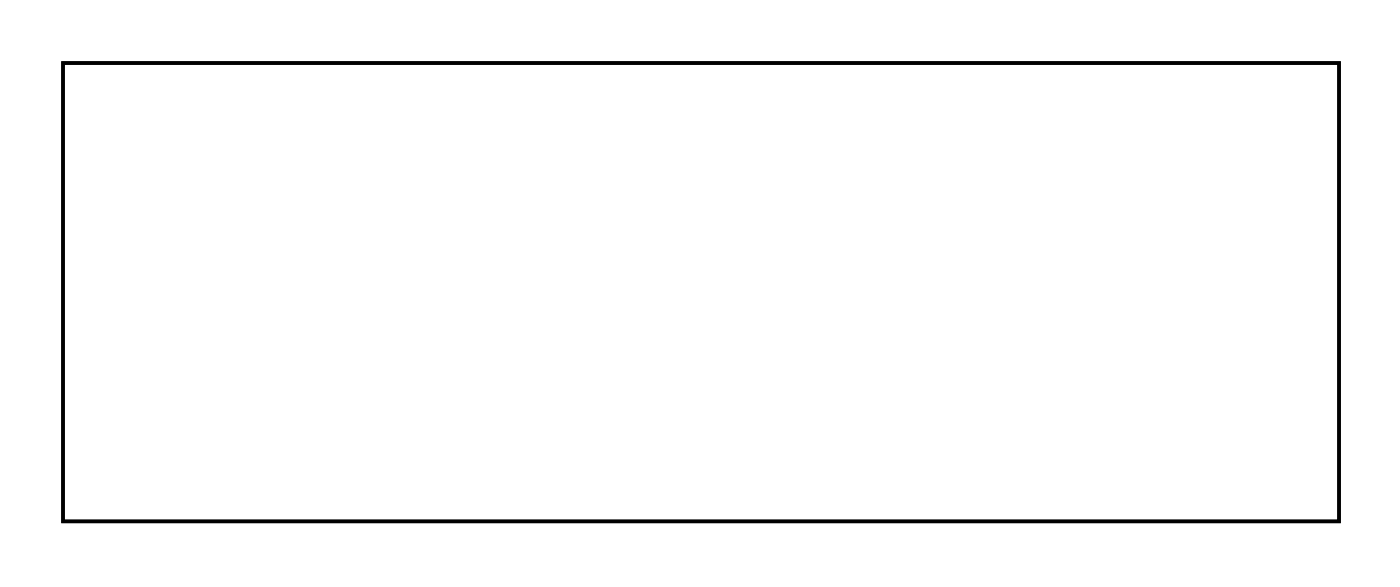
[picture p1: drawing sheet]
<svg xmlns="http://www.w3.org/2000/svg" width="81mm" height="34mm" viewBox="0 0 81 34" stroke-linecap="round" stroke-linejoin="round" font-family="sans-serif">
<path d="M3.6 3.6h73.7v26.5h-73.7z" fill="none" stroke="#000" stroke-width=".2"/>
<path d="M3.6 3.6h73.7v26.5h-73.7zM3.6 3.6v26.5h73.7v-26.5z" fill="#000"/>
<circle cx="19.1" cy="6.7" r=".64" fill="#fff"/>
<circle cx="19.1" cy="6.7" r=".64" fill="none" stroke="#fff" stroke-width=".76"/>
<circle cx="19.1" cy="9.2" r=".64" fill="#fff"/>
<circle cx="19.1" cy="9.2" r=".64" fill="none" stroke="#fff" stroke-width=".76"/>
<circle cx="19.1" cy="11.8" r=".64" fill="#fff"/>
<circle cx="19.1" cy="11.8" r=".64" fill="none" stroke="#fff" stroke-width=".76"/>
<circle cx="19.1" cy="14.3" r=".64" fill="#fff"/>
<circle cx="19.1" cy="14.3" r=".64" fill="none" stroke="#fff" stroke-width=".76"/>
<circle cx="19.1" cy="16.9" r=".64" fill="#fff"/>
<circle cx="19.1" cy="16.9" r=".64" fill="none" stroke="#fff" stroke-width=".76"/>
<circle cx="19.1" cy="19.4" r=".64" fill="#fff"/>
<circle cx="19.1" cy="19.4" r=".64" fill="none" stroke="#fff" stroke-width=".76"/>
<circle cx="19.1" cy="21.9" r=".64" fill="#fff"/>
<circle cx="19.1" cy="21.9" r=".64" fill="none" stroke="#fff" stroke-width=".76"/>
<circle cx="12.7" cy="25.7" r=".64" fill="#fff"/>
<circle cx="12.7" cy="25.7" r=".64" fill="none" stroke="#fff" stroke-width=".76"/>
<circle cx="12.7" cy="23.2" r=".64" fill="#fff"/>
<circle cx="12.7" cy="23.2" r=".64" fill="none" stroke="#fff" stroke-width=".76"/>
<circle cx="12.7" cy="20.7" r=".64" fill="#fff"/>
<circle cx="12.7" cy="20.7" r=".64" fill="none" stroke="#fff" stroke-width=".76"/>
<circle cx="12.7" cy="18.1" r=".64" fill="#fff"/>
<circle cx="12.7" cy="18.1" r=".64" fill="none" stroke="#fff" stroke-width=".76"/>
<circle cx="12.7" cy="15.6" r=".64" fill="#fff"/>
<circle cx="12.7" cy="15.6" r=".64" fill="none" stroke="#fff" stroke-width=".76"/>
<circle cx="12.7" cy="13" r=".64" fill="#fff"/>
<circle cx="12.7" cy="13" r=".64" fill="none" stroke="#fff" stroke-width=".76"/>
<circle cx="12.7" cy="10.5" r=".64" fill="#fff"/>
<circle cx="12.7" cy="10.5" r=".64" fill="none" stroke="#fff" stroke-width=".76"/>
<circle cx="12.7" cy="8" r=".64" fill="#fff"/>
<circle cx="12.7" cy="8" r=".64" fill="none" stroke="#fff" stroke-width=".76"/>
<circle cx="6.4" cy="6.7" r="1.6" fill="#fff"/>
<circle cx="6.4" cy="6.7" r="1.6" fill="none" stroke="#fff" stroke-width=".25"/>
<circle cx="6.4" cy="27" r="1.6" fill="#fff"/>
<circle cx="6.4" cy="27" r="1.6" fill="none" stroke="#fff" stroke-width=".25"/>
<circle cx="74.9" cy="27" r="1.6" fill="#fff"/>
<circle cx="74.9" cy="27" r="1.6" fill="none" stroke="#fff" stroke-width=".25"/>
<circle cx="74.9" cy="6.7" r="1.6" fill="#fff"/>
<circle cx="74.9" cy="6.7" r="1.6" fill="none" stroke="#fff" stroke-width=".25"/>
<circle cx="43.2" cy="8" r=".7" fill="#fff"/>
<circle cx="43.2" cy="8" r=".7" fill="none" stroke="#fff" stroke-width=".63" stroke-linecap="butt"/>
<circle cx="48.3" cy="23.2" r=".7" fill="#fff"/>
<circle cx="48.3" cy="23.2" r=".7" fill="none" stroke="#fff" stroke-width=".63" stroke-linecap="butt"/>
<circle cx="68.6" cy="23.2" r=".7" fill="#fff"/>
<circle cx="68.6" cy="23.2" r=".7" fill="none" stroke="#fff" stroke-width=".63" stroke-linecap="butt"/>
<circle cx="63.5" cy="8" r=".7" fill="#fff"/>
<circle cx="63.5" cy="8" r=".7" fill="none" stroke="#fff" stroke-width=".63" stroke-linecap="butt"/>
<circle cx="58.4" cy="23.2" r=".7" fill="#fff"/>
<circle cx="58.4" cy="23.2" r=".7" fill="none" stroke="#fff" stroke-width=".63" stroke-linecap="butt"/>
<circle cx="53.3" cy="10.5" r=".69" fill="#fff"/>
<circle cx="53.3" cy="10.5" r=".69" fill="none" stroke="#fff" stroke-width=".64" stroke-linecap="butt"/>
<circle cx="53.3" cy="8" r=".7" fill="#fff"/>
<circle cx="53.3" cy="8" r=".7" fill="none" stroke="#fff" stroke-width=".63" stroke-linecap="butt"/>
<circle cx="63.5" cy="23.2" r=".7" fill="#fff"/>
<circle cx="63.5" cy="23.2" r=".7" fill="none" stroke="#fff" stroke-width=".63" stroke-linecap="butt"/>
<circle cx="53.3" cy="23.2" r=".7" fill="#fff"/>
<circle cx="53.3" cy="23.2" r=".7" fill="none" stroke="#fff" stroke-width=".63" stroke-linecap="butt"/>
<circle cx="43.2" cy="23.2" r=".7" fill="#fff"/>
<circle cx="43.2" cy="23.2" r=".7" fill="none" stroke="#fff" stroke-width=".63" stroke-linecap="butt"/>
<circle cx="68.6" cy="8" r=".7" fill="#fff"/>
<circle cx="68.6" cy="8" r=".7" fill="none" stroke="#fff" stroke-width=".63" stroke-linecap="butt"/>
<circle cx="58.4" cy="8" r=".7" fill="#fff"/>
<circle cx="58.4" cy="8" r=".7" fill="none" stroke="#fff" stroke-width=".63" stroke-linecap="butt"/>
<circle cx="48.3" cy="8" r=".7" fill="#fff"/>
<circle cx="48.3" cy="8" r=".7" fill="none" stroke="#fff" stroke-width=".63" stroke-linecap="butt"/>
<circle cx="66" cy="23.2" r=".7" fill="#fff"/>
<circle cx="66" cy="23.2" r=".7" fill="none" stroke="#fff" stroke-width=".63" stroke-linecap="butt"/>
<circle cx="61" cy="23.2" r=".7" fill="#fff"/>
<circle cx="61" cy="23.2" r=".7" fill="none" stroke="#fff" stroke-width=".63" stroke-linecap="butt"/>
<circle cx="55.9" cy="23.2" r=".7" fill="#fff"/>
<circle cx="55.9" cy="23.2" r=".7" fill="none" stroke="#fff" stroke-width=".63" stroke-linecap="butt"/>
<circle cx="50.8" cy="23.2" r=".7" fill="#fff"/>
<circle cx="50.8" cy="23.2" r=".7" fill="none" stroke="#fff" stroke-width=".63" stroke-linecap="butt"/>
<circle cx="45.7" cy="23.2" r=".7" fill="#fff"/>
<circle cx="45.7" cy="23.2" r=".7" fill="none" stroke="#fff" stroke-width=".63" stroke-linecap="butt"/>
<circle cx="40.6" cy="23.2" r=".7" fill="#fff"/>
<circle cx="40.6" cy="23.2" r=".7" fill="none" stroke="#fff" stroke-width=".63" stroke-linecap="butt"/>
<circle cx="50.8" cy="10.5" r=".69" fill="#fff"/>
<circle cx="50.8" cy="10.5" r=".69" fill="none" stroke="#fff" stroke-width=".64" stroke-linecap="butt"/>
<circle cx="66" cy="8" r=".7" fill="#fff"/>
<circle cx="66" cy="8" r=".7" fill="none" stroke="#fff" stroke-width=".63" stroke-linecap="butt"/>
<circle cx="61" cy="8" r=".7" fill="#fff"/>
<circle cx="61" cy="8" r=".7" fill="none" stroke="#fff" stroke-width=".63" stroke-linecap="butt"/>
<circle cx="55.9" cy="8" r=".7" fill="#fff"/>
<circle cx="55.9" cy="8" r=".7" fill="none" stroke="#fff" stroke-width=".63" stroke-linecap="butt"/>
<circle cx="50.8" cy="8" r=".7" fill="#fff"/>
<circle cx="50.8" cy="8" r=".7" fill="none" stroke="#fff" stroke-width=".63" stroke-linecap="butt"/>
<circle cx="45.7" cy="8" r=".7" fill="#fff"/>
<circle cx="45.7" cy="8" r=".7" fill="none" stroke="#fff" stroke-width=".63" stroke-linecap="butt"/>
<circle cx="40.6" cy="8" r=".7" fill="#fff"/>
<circle cx="40.6" cy="8" r=".7" fill="none" stroke="#fff" stroke-width=".63" stroke-linecap="butt"/>
</svg>
